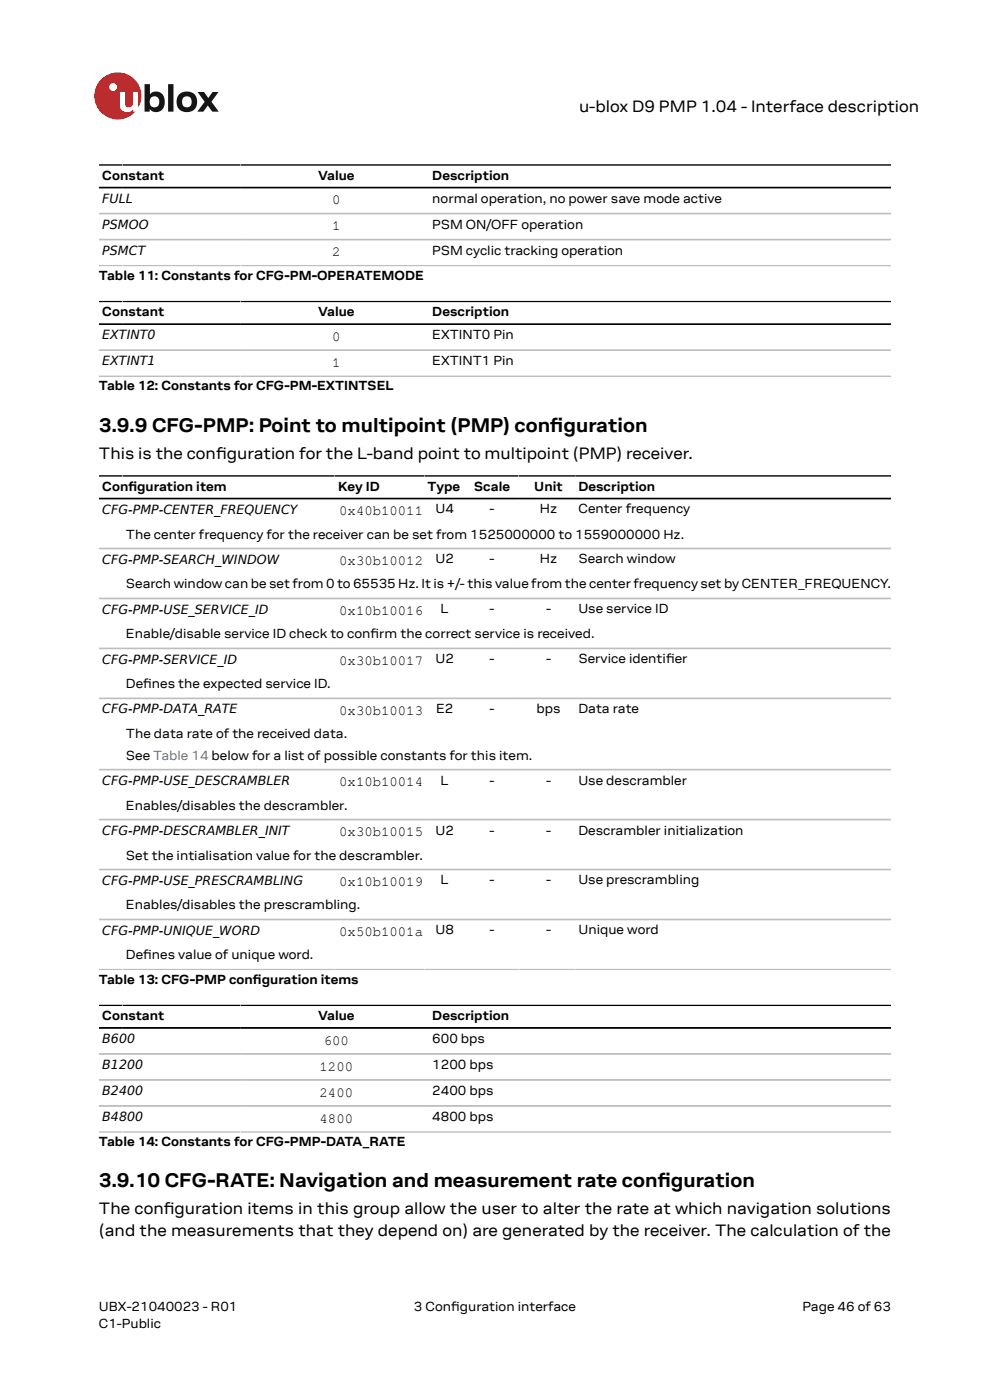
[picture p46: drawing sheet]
<svg xmlns="http://www.w3.org/2000/svg" width="210mm" height="297mm" viewBox="0 0 210 297" stroke-linecap="round" stroke-linejoin="round" font-family="sans-serif">
<defs><g id="words">
<g font-size="4.2">
<text x="21" y="91.6">3.9.9 CFG-PMP: Point to multipoint (PMP) confguration</text>
<text x="116.7" y="91.6">i</text>
<text x="21" y="251.9">3.9.10 CFG-RATE: Navigation and measurement rate confguration</text>
<text x="139.5" y="251.9">i</text>
</g>
<g font-size="3.5">
<text x="122.8" y="23.7">u-blox D9 PMP 1.04 - Interface description</text>
<text x="21" y="97.3">This is the confguration for the L-band point to multipoint (PMP) receiver.</text>
<text x="45.8" y="97.3">i</text>
<text x="21" y="257.6">The confguration items in this group allow the user to alter the rate at which navigation solutions</text>
<text x="34.7" y="257.6">i</text>
<text x="21" y="262.2">(and the measurements that they depend on) are generated by the receiver. The calculation of the</text>
</g>
<g font-size="3">
<text x="70.5" y="43.3">0</text>
<text x="70.5" y="48.8">1</text>
<text x="70.5" y="54.4">2</text>
<text x="70.5" y="72.3">0</text>
<text x="70.5" y="77.8">1</text>
<text x="72" y="109.3">0x40b10011</text>
<text x="72" y="119.9">0x30b10012</text>
<text x="72" y="130.5">0x10b10016</text>
<text x="72" y="141.1">0x30b10017</text>
<text x="72" y="151.7">0x30b10013</text>
<text x="72" y="166.8">0x10b10014</text>
<text x="72" y="177.4">0x30b10015</text>
<text x="72" y="188">0x10b10019</text>
<text x="72" y="198.6">0x50b1001a</text>
<text x="68.7" y="221.6">600</text>
<text x="67.8" y="227.1">1200</text>
<text x="67.8" y="232.6">2400</text>
<text x="67.8" y="238.2">4800</text>
</g>
<g font-size="2.8">
<text x="21.7" y="38.2">Constant</text>
<text x="67.5" y="38.2">Value</text>
<text x="91.7" y="38.2">Description</text>
<text x="91.7" y="43">normal operation, no power save mode active</text>
<text x="91.7" y="48.5">PSM ON/OFF operation</text>
<text x="21" y="59.3">Table 11: Constants for CFG-PM-OPERATEMODE</text>
<text x="91.7" y="54">PSM cyclic tracking operation</text>
<text x="21.7" y="67.1">Constant</text>
<text x="67.5" y="67.1">Value</text>
<text x="91.7" y="67.1">Description</text>
<text x="91.7" y="71.9">EXTINT0 Pin</text>
<text x="91.7" y="77.5">EXTINT1 Pin</text>
<text x="21" y="82.8">Table 12: Constants for CFG-PM-EXTINTSEL</text>
<text x="21.7" y="104.1">Confguration item</text>
<text x="27.2" y="104.1">i</text>
<text x="71.7" y="104.1">Key ID</text>
<text x="90.7" y="104.1">Type</text>
<text x="100.5" y="104.1">Scale</text>
<text x="113.3" y="104.1">Unit</text>
<text x="122.7" y="104.1">Description</text>
<text x="92.4" y="108.9">U4</text>
<text x="103.8" y="108.9">-</text>
<text x="114.5" y="108.9">Hz</text>
<text x="122.7" y="108.9">Center frequency</text>
<text x="26.7" y="114.2">The center frequency for the receiver can be set from 1525000000 to 1559000000 Hz.</text>
<text x="92.4" y="119.5">U2</text>
<text x="103.8" y="119.5">-</text>
<text x="114.5" y="119.5">Hz</text>
<text x="122.7" y="119.5">Search window</text>
<text x="26.7" y="124.8">Search window can be set from 0 to 65535 Hz. It is +/- this value from the center frequency set by CENTER_FREQUENCY.</text>
<text x="93.5" y="130.1">L</text>
<text x="103.8" y="130.1">-</text>
<text x="115.8" y="130.1">-</text>
<text x="122.7" y="130.1">Use service ID</text>
<text x="26.7" y="135.4">Enable/disable service ID check to confrm the correct service is received.</text>
<text x="78.6" y="135.4">i</text>
<text x="92.4" y="140.7">U2</text>
<text x="103.8" y="140.7">-</text>
<text x="115.8" y="140.7">-</text>
<text x="122.7" y="140.7">Service identif</text>
<text x="141.3" y="140.7">ier</text>
<text x="26.7" y="146">Defnes the expected service ID.</text>
<text x="30.4" y="146">i</text>
<text x="92.5" y="151.3">E2</text>
<text x="103.8" y="151.3">-</text>
<text x="113.8" y="151.3">bps</text>
<text x="122.7" y="151.3">Data rate</text>
<text x="26.7" y="156.6">The data rate of the received data.</text>
<text x="26.7" y="161.1">See Table 14 below for a list of possible constants for this item.</text>
<text x="93.5" y="166.4">L</text>
<text x="103.8" y="166.4">-</text>
<text x="115.8" y="166.4">-</text>
<text x="122.7" y="166.4">Use descrambler</text>
<text x="26.7" y="171.7">Enables/disables the descrambler.</text>
<text x="92.4" y="177">U2</text>
<text x="103.8" y="177">-</text>
<text x="115.8" y="177">-</text>
<text x="122.7" y="177">Descrambler initialization</text>
<text x="26.7" y="182.3">Set the intialisation value for the descrambler.</text>
<text x="93.5" y="187.6">L</text>
<text x="103.8" y="187.6">-</text>
<text x="115.8" y="187.6">-</text>
<text x="122.7" y="187.6">Use prescrambling</text>
<text x="26.7" y="192.9">Enables/disables the prescrambling.</text>
<text x="26.7" y="203.5">Defnes value of unique word.</text>
<text x="30.4" y="203.5">i</text>
<text x="92.4" y="198.2">U8</text>
<text x="103.8" y="198.2">-</text>
<text x="115.8" y="198.2">-</text>
<text x="122.7" y="198.2">Unique word</text>
<text x="21" y="208.7">Table 13: CFG-PMP confguration items</text>
<text x="53.7" y="208.7">i</text>
<text x="21.7" y="216.4">Constant</text>
<text x="67.5" y="216.4">Value</text>
<text x="91.7" y="216.4">Description</text>
<text x="91.7" y="221.2">600 bps</text>
<text x="91.7" y="226.8">1200 bps</text>
<text x="91.7" y="232.3">2400 bps</text>
<text x="91.7" y="237.8">4800 bps</text>
<text x="21" y="243.1">Table 14: Constants for CFG-PMP-DATA_RATE</text>
<text x="21" y="278">UBX-21040023 - R01</text>
<text x="21" y="281.8">C1-Public</text>
<text x="87.8" y="278">3 Confguration interface</text>
<text x="95.7" y="278">i</text>
<text x="170.2" y="278">Page 46 of 63</text>
</g>
<g font-size="2.7">
<text x="21.7" y="43">FULL</text>
<text x="21.7" y="48.5">PSMOO</text>
<text x="21.7" y="54">PSMCT</text>
<text x="21.7" y="72">EXTINT0</text>
<text x="21.7" y="77.5">EXTINT1</text>
<text x="21.7" y="109">CFG-PMP-CENTER_FREQUENCY</text>
<text x="21.7" y="119.6">CFG-PMP-SEARCH_WINDOW</text>
<text x="21.7" y="130.2">CFG-PMP-USE_SERVICE_ID</text>
<text x="21.7" y="140.8">CFG-PMP-SERVICE_ID</text>
<text x="21.7" y="151.4">CFG-PMP-DATA_RATE</text>
<text x="21.7" y="166.5">CFG-PMP-USE_DESCRAMBLER</text>
<text x="21.7" y="177.1">CFG-PMP-DESCRAMBLER_INIT</text>
<text x="21.7" y="187.7">CFG-PMP-USE_PRESCRAMBLING</text>
<text x="21.7" y="198.3">CFG-PMP-UNIQUE_WORD</text>
<text x="21.7" y="221.3">B600</text>
<text x="21.7" y="226.8">B1200</text>
<text x="21.7" y="232.3">B2400</text>
<text x="21.7" y="237.8">B4800</text>
</g>
</g></defs>
<circle cx="25" cy="20.4" r="5" fill="#ed2023"/>
<circle cx="24" cy="18.5" r=".83" fill="#fff"/>
<g fill="#151516">
<path d="M35.7 17.9h1.1v5.8h-1.1z"/>
<path d="M41.9 19.5h1.4l.9 1.3 .9-1.3h1.3l-1.6 2.1 1.6 2.1h-1.4l-.9-1.3-1 1.3h-1.2l1.5-2.1z"/>
<path d="M32 20.7a1.17 1.17 0 0 0-.1 1.5 1.17 1.17 0 0 0 1.4 .4 1.16 1.16 0 0 0 .4-1.6 1.16 1.16 0 0 0-1.7-.3zM30.7 17.9h1.1v2.1a1.82 1.82 0 0 1 2.2-.4 1.82 1.82 0 0 1 .9 2 1.83 1.83 0 0 1-1 2 1.83 1.83 0 0 1-2.1-.5v.6h-1.1z"/>
<path d="M38.9 20.7a1.18 1.18 0 0 0-.2 1.5 1.18 1.18 0 0 0 1.5 .4 1.18 1.18 0 0 0 .4-1.5 1.18 1.18 0 0 0-1.5-.5zM37.4 21.6a2.25 2.25 0 0 1 4.5 0 2.25 2.25 0 0 1-4.5 0z"/>
</g>
<path d="M25.4 19.5h1.1v2.5a.84 .84 0 0 0 1 .8 .84 .84 0 0 0 .7-1v-2.3h1.1v4.2h-1.1v-.5a1.59 1.59 0 0 1-1.8 .5 1.59 1.59 0 0 1-1-1.5z" fill="#fff"/>
<path d="M21 39.8h168M21 35h168M21 68.8h168M21 64h168M21 105.8h168M21 101h168M21 218.1h168M21 213.3h168" fill="none" stroke="#000" stroke-width=".35"/>
<g fill="none" stroke="#bebebe" stroke-width=".35">
<path d="M21 45.3h168M21 50.8h168M21 56.3h168M21 74.3h168M21 79.8h168M21 116.4h168M21 127h168M21 137.6h168M21 148.2h168M21 163.3h168M21 173.9h168M21 184.5h168"/>
<path d="M21 195.1h168M21 205.7h168M21 223.6h168M21 229.1h168M21 234.6h168M21 240.1h168"/>
</g>
<use href="#words"/>
</svg>
